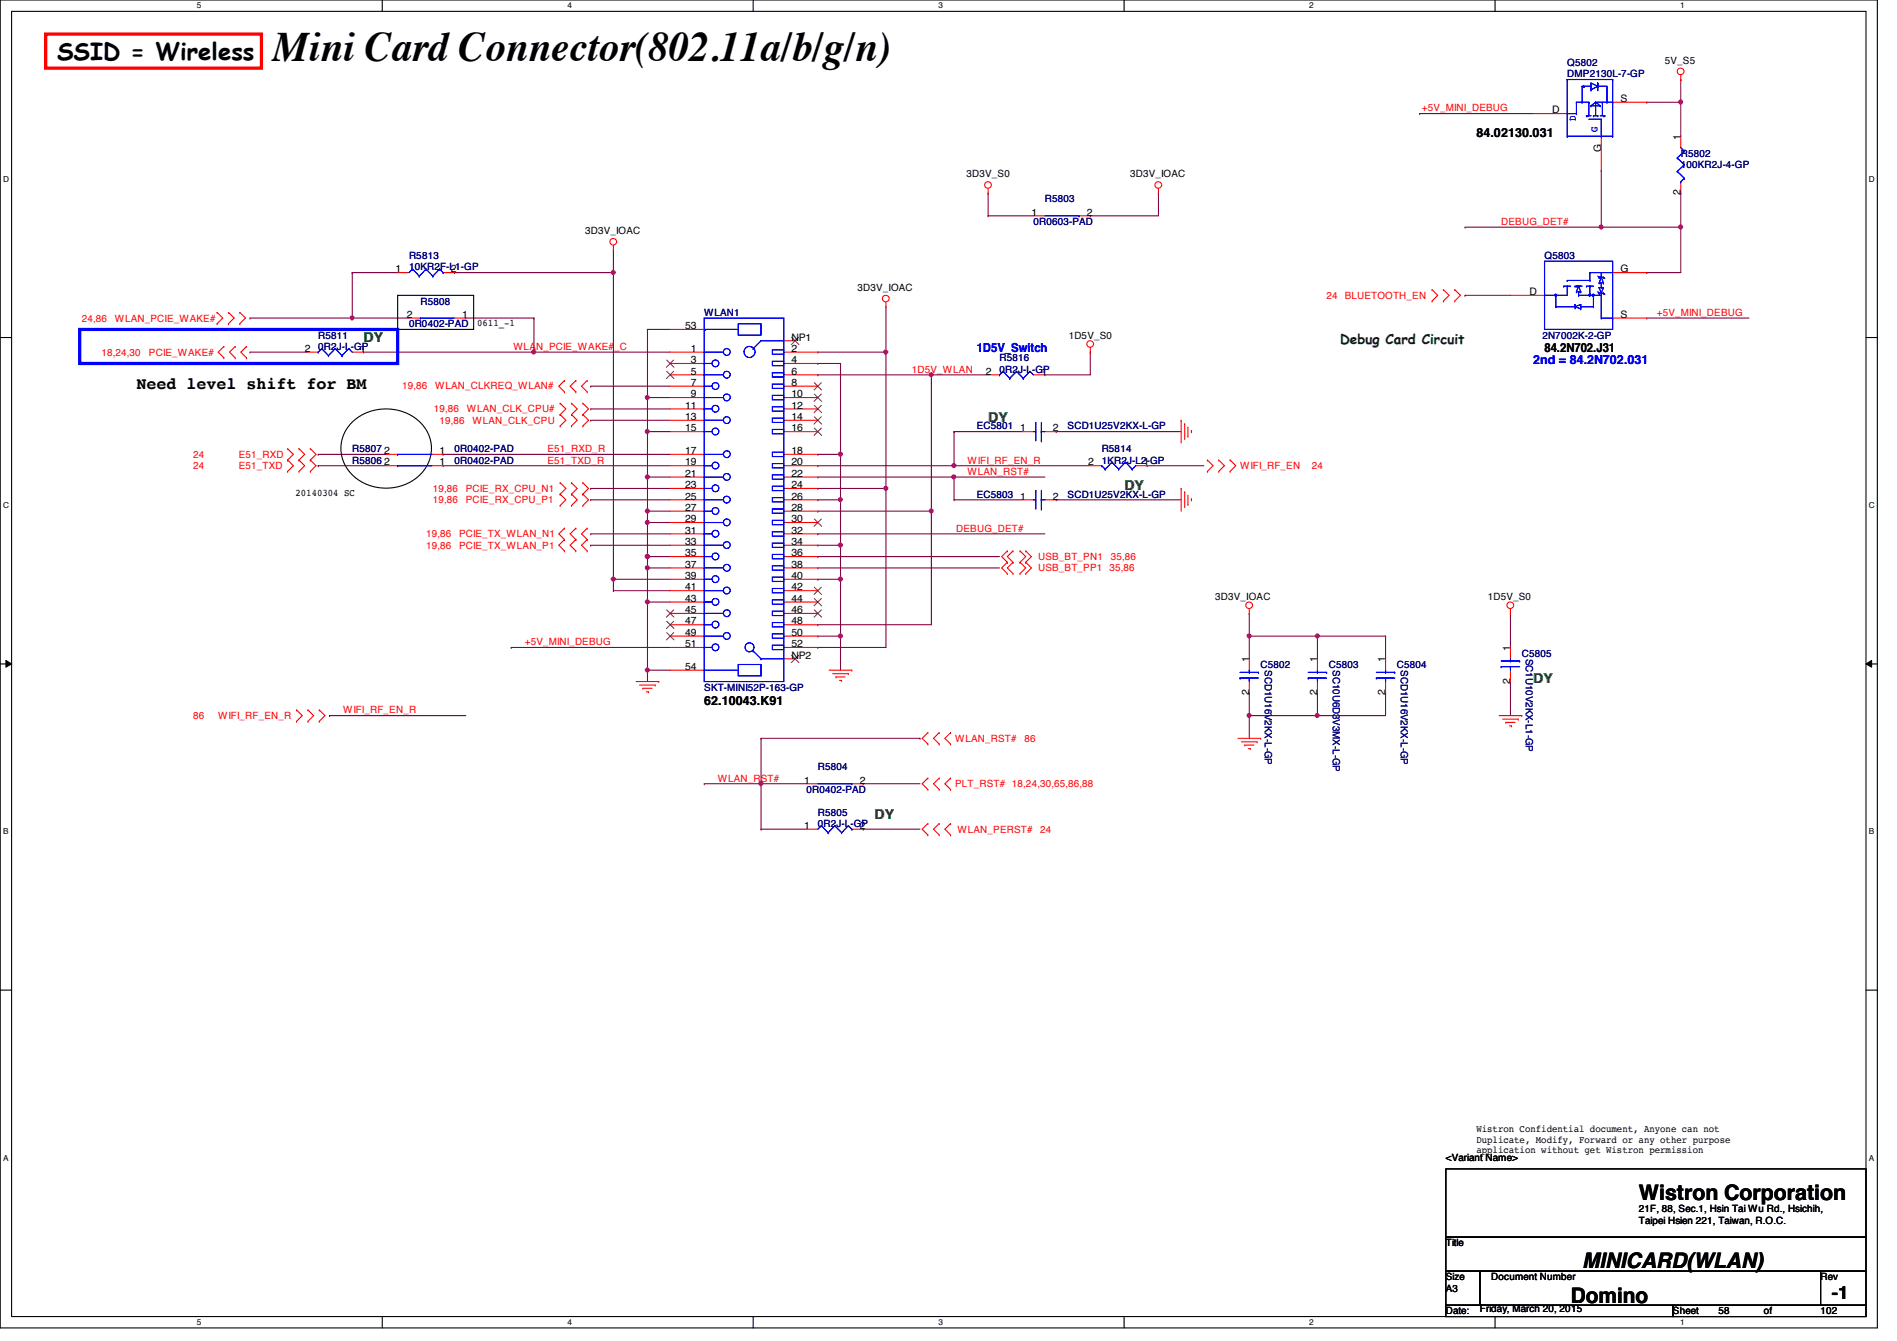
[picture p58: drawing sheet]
<svg xmlns="http://www.w3.org/2000/svg" width="297mm" height="210mm" viewBox="0 0 297 210" stroke-linecap="round" stroke-linejoin="round" font-family="sans-serif">
<defs><g id="words">
<text font-size="6.6" x="42.7" y="9.5">Mini Card Connector(802.11a/b/g/n)</text>
<text font-size="3.7" x="8.9" y="9.4">SSID = Wireless</text>
<g font-size="3.3">
<text x="256.6" y="187.9">Wistron Corporation</text>
<text x="246" y="203.9">Domino</text>
<text x="247.7" y="198.5">MINICARD(WLAN)</text>
</g>
<text font-size="2.8" x="286.8" y="203.4">-1</text>
<text font-size="2.6" x="21.4" y="60.8">Need level shift for BM</text>
<g font-size="2.1" fill="#008000">
<text x="56.9" y="53.6">DY</text>
<text x="154.7" y="66">DY</text>
<text x="176.1" y="76.7">DY</text>
<text x="240.1" y="106.9">DY</text>
<text x="136.9" y="128.2">DY</text>
</g>
<text font-size="2.1" fill="#004000" x="209.8" y="53.9">Debug Card Circuit</text>
<g font-size="1.9">
<text x="231.2" y="21.4">84.02130.031</text>
<text x="241.8" y="55.2">84.2N702.J31</text>
<text x="110.3" y="110.3">62.10043.K91</text>
</g>
<g font-size="1.9" fill="#00f">
<text x="152.9" y="55.2">1D5V_Switch</text>
<text x="240.1" y="56.9">2nd = 84.2N702.031</text>
</g>
<g font-size="1.6" fill="#000080">
<text x="245.4" y="10.3">Q5802</text>
<text x="245.4" y="12.1">DMP2130L-7-GP</text>
<text x="263.2" y="26.3">100KR2J-4-GP</text>
<text x="263.2" y="24.6">R5802</text>
<text x="161.8" y="35.2">0R0603-PAD</text>
<text x="163.6" y="31.7">R5803</text>
<text x="64" y="40.6">R5813</text>
<text x="241.8" y="40.6">Q5803</text>
<text x="64" y="42.3">10KR2F-L1-GP</text>
<text x="65.8" y="47.7">R5808</text>
<text x="49.8" y="53">R5811</text>
<text x="64" y="51.2">0R0402-PAD</text>
<text x="110.3" y="49.4">WLAN1</text>
<text x="241.5" y="53">2N7002K-2-GP</text>
<text x="49.8" y="54.8">0R2J-L-GP</text>
<text x="156.5" y="58.3">0R2J-L-GP</text>
<text x="156.5" y="56.6">R5816</text>
<text x="55.2" y="70.8">R5807</text>
<text x="71.2" y="70.8">0R0402-PAD</text>
<text x="152.9" y="67.2">EC5801</text>
<text x="167.2" y="67.2">SCD1U25V2KX-L-GP</text>
<text x="172.5" y="70.8">R5814</text>
<text x="55.2" y="72.6">R5806</text>
<text x="71.2" y="72.6">0R0402-PAD</text>
<text x="152.9" y="77.9">EC5803</text>
<text x="167.2" y="77.9">SCD1U25V2KX-L-GP</text>
<text x="172.5" y="72.6">1KR2J-L2-GP</text>
<text x="197.4" y="104.6">C5802</text>
<text x="198" y="104.9" transform="rotate(90 198 104.9)">SCD1U16V2KX-L-GP</text>
<text x="208.1" y="104.6">C5803</text>
<text x="208.7" y="104.9" transform="rotate(90 208.7 104.9)">SC10U6D3V3MX-L-GP</text>
<text x="218.7" y="104.6">C5804</text>
<text x="219.4" y="104.9" transform="rotate(90 219.4 104.9)">SCD1U16V2KX-L-GP</text>
<text x="238.3" y="102.8">C5805</text>
<text x="238.9" y="103.1" transform="rotate(90 238.9 103.1)">SC1U10V2KX-L1-GP</text>
<text x="110.3" y="108.1">SKT-MINI52P-163-GP</text>
<text x="126.3" y="124.1">0R0402-PAD</text>
<text x="128.1" y="120.6">R5804</text>
<text x="128.1" y="129.5">0R2J-L-GP</text>
<text x="128.1" y="127.7">R5805</text>
</g>
<g font-size="1.6">
<text x="260.7" y="10">5V_S5</text>
<text x="243" y="17.7">D</text>
<text x="253.7" y="16">S</text>
<text x="250.7" y="23.8" transform="rotate(-90 250.7 23.8)">G</text>
<text x="263.1" y="21.9" transform="rotate(-90 263.1 21.9)">1</text>
<text x="151.3" y="27.8">3D3V_S0</text>
<text x="177" y="27.8">3D3V_IOAC</text>
<text x="161.5" y="33.7">1</text>
<text x="170.2" y="33.7">2</text>
<text x="263.1" y="30.6" transform="rotate(-90 263.1 30.6)">2</text>
<text x="91.6" y="36.7">3D3V_IOAC</text>
<text x="61.9" y="42.6">1</text>
<text x="70.6" y="42.6">2</text>
<text x="134.3" y="45.6">3D3V_IOAC</text>
<text x="239.5" y="46.2">D</text>
<text x="253.7" y="42.6">G</text>
<text x="63.7" y="49.7">2</text>
<text x="72.4" y="49.7">1</text>
<text x="74.7" y="51">0611_-1</text>
<text x="107.3" y="51.5">53</text>
<text x="123.9" y="53.3">NP1</text>
<text x="167.3" y="53">1D5V_S0</text>
<text x="253.7" y="49.7">S</text>
<text x="47.7" y="55.1">2</text>
<text x="56.4" y="55.1">1</text>
<text x="108.2" y="55.1">1</text>
<text x="108.2" y="56.9">3</text>
<text x="108.2" y="58.6">5</text>
<text x="123.9" y="55.1">2</text>
<text x="123.9" y="56.9">4</text>
<text x="123.9" y="58.6">6</text>
<text x="154.4" y="58.6">2</text>
<text x="163.1" y="58.6">1</text>
<text x="107.3" y="64">11</text>
<text x="107.3" y="65.7">13</text>
<text x="108.2" y="60.4">7</text>
<text x="108.2" y="62.2">9</text>
<text x="123.9" y="60.4">8</text>
<text x="123.9" y="62.2">10</text>
<text x="123.9" y="64">12</text>
<text x="123.9" y="65.7">14</text>
<text x="60.2" y="71.1">2</text>
<text x="68.8" y="71.1">1</text>
<text x="107.3" y="67.5">15</text>
<text x="107.3" y="71.1">17</text>
<text x="123.9" y="67.5">16</text>
<text x="123.9" y="71.1">18</text>
<text x="159.7" y="67.5">1</text>
<text x="164.8" y="67.5">2</text>
<text x="46.3" y="77.7">20140304 SC</text>
<text x="60.2" y="72.9">2</text>
<text x="68.8" y="72.9">1</text>
<text x="107.3" y="72.9">19</text>
<text x="107.3" y="74.6">21</text>
<text x="107.3" y="76.4">23</text>
<text x="123.9" y="72.9">20</text>
<text x="123.9" y="74.6">22</text>
<text x="123.9" y="76.4">24</text>
<text x="170.4" y="72.9">2</text>
<text x="179.1" y="72.9">1</text>
<text x="107.3" y="78.2">25</text>
<text x="107.3" y="80">27</text>
<text x="107.3" y="81.7">29</text>
<text x="107.3" y="83.5">31</text>
<text x="123.9" y="78.2">26</text>
<text x="123.9" y="80">28</text>
<text x="123.9" y="81.7">30</text>
<text x="123.9" y="83.5">32</text>
<text x="159.7" y="78.2">1</text>
<text x="164.8" y="78.2">2</text>
<text x="107.3" y="85.3">33</text>
<text x="107.3" y="87.1">35</text>
<text x="107.3" y="88.9">37</text>
<text x="123.9" y="85.3">34</text>
<text x="123.9" y="87.1">36</text>
<text x="123.9" y="88.9">38</text>
<text x="107.3" y="90.6">39</text>
<text x="107.3" y="92.4">41</text>
<text x="107.3" y="94.2">43</text>
<text x="107.3" y="96">45</text>
<text x="123.9" y="90.6">40</text>
<text x="123.9" y="92.4">42</text>
<text x="123.9" y="94.2">44</text>
<text x="123.9" y="96">46</text>
<text x="190.3" y="93.9">3D3V_IOAC</text>
<text x="233" y="93.9">1D5V_S0</text>
<text x="107.3" y="97.7">47</text>
<text x="107.3" y="99.5">49</text>
<text x="107.3" y="101.3">51</text>
<text x="123.9" y="97.7">48</text>
<text x="123.9" y="99.5">50</text>
<text x="123.9" y="101.3">52</text>
<text x="236.5" y="101.9" transform="rotate(-90 236.5 101.9)">1</text>
<text x="107.3" y="104.9">54</text>
<text x="123.9" y="103.1">NP2</text>
<text x="195.6" y="103.7" transform="rotate(-90 195.6 103.7)">1</text>
<text x="206.2" y="103.7" transform="rotate(-90 206.2 103.7)">1</text>
<text x="216.9" y="103.7" transform="rotate(-90 216.9 103.7)">1</text>
<text x="236.5" y="107" transform="rotate(-90 236.5 107)">2</text>
<text x="195.6" y="108.8" transform="rotate(-90 195.6 108.8)">2</text>
<text x="206.2" y="108.8" transform="rotate(-90 206.2 108.8)">2</text>
<text x="216.9" y="108.8" transform="rotate(-90 216.9 108.8)">2</text>
<text x="125.9" y="122.6">1</text>
<text x="134.6" y="122.6">2</text>
<text x="125.9" y="129.8">1</text>
<text x="134.6" y="129.8">2</text>
<text x="231.2" y="177.2">Wistron Confidential document, Anyone can not</text>
<text x="231.2" y="178.9">Duplicate, Modify, Forward or any other purpose</text>
<text x="226.4" y="181.7">&lt;Variant Name&gt;</text>
<text x="231.2" y="180.6">application without get Wistron permission</text>
<text x="256.6" y="191.6">Taipei Hsien 221, Taiwan, R.O.C.</text>
<text x="256.6" y="189.7">21F, 88, Sec.1, Hsin Tai Wu Rd., Hsichih,</text>
<text x="226.4" y="195.1">Title</text>
<text x="226.4" y="200.4">Size</text>
<text x="226.4" y="202.2">A3</text>
<text x="233.5" y="200.4">Document Number</text>
<text x="285.1" y="200.4">Rev</text>
<text x="226.4" y="205.7">Date:</text>
<text x="231.7" y="205.4">Friday, March 20, 2015</text>
<text x="262" y="205.7">Sheet</text>
<text x="269.1" y="205.7">58</text>
<text x="276.2" y="205.7">of</text>
<text x="285.1" y="205.7">102</text>
</g>
<g font-size="1.6" fill="#f00">
<text x="222.6" y="17.4">+5V_MINI_DEBUG</text>
<text x="235.1" y="35.2">DEBUG_DET#</text>
<text x="207.7" y="46.8">24 BLUETOOTH_EN</text>
<text x="12.8" y="50.3">24,86</text>
<text x="18" y="50.3">WLAN_PCIE_WAKE#</text>
<text x="259.4" y="49.4">+5V_MINI_DEBUG</text>
<text x="15.9" y="55.7">18,24,30</text>
<text x="23.3" y="55.7">PCIE_WAKE#</text>
<text x="80.4" y="54.8">WLAN_PCIE_WAKE#_C</text>
<text x="142.8" y="58.3">1D5V_WLAN</text>
<text x="63" y="60.8">19,86</text>
<text x="67.9" y="64.6">19,86</text>
<text x="68.2" y="60.8">WLAN_CLKREQ_WLAN#</text>
<text x="73.1" y="64.6">WLAN_CLK_CPU#</text>
<text x="30.3" y="71.7">24</text>
<text x="37.4" y="71.7">E51_RXD</text>
<text x="68.8" y="66.3">19,86</text>
<text x="74" y="66.3">WLAN_CLK_CPU</text>
<text x="85.7" y="70.8">E51_RXD_R</text>
<text x="30.3" y="73.4">24</text>
<text x="37.4" y="73.4">E51_TXD</text>
<text x="67.8" y="77">19,86</text>
<text x="72.9" y="77">PCIE_RX_CPU_N1</text>
<text x="85.7" y="72.6">E51_TXD_R</text>
<text x="151.5" y="74.3">WLAN_RST#</text>
<text x="151.5" y="72.6">WIFI_RF_EN_R</text>
<text x="194.2" y="73.4">WIFI_RF_EN</text>
<text x="205.4" y="73.4">24</text>
<text x="67.8" y="78.8">19,86</text>
<text x="72.9" y="78.8">PCIE_RX_CPU_P1</text>
<text x="149.7" y="83.2">DEBUG_DET#</text>
<text x="66.7" y="84.1">19,86</text>
<text x="66.7" y="85.9">19,86</text>
<text x="71.9" y="84.1">PCIE_TX_WLAN_N1</text>
<text x="71.9" y="85.9">PCIE_TX_WLAN_P1</text>
<text x="162.6" y="87.7">USB_BT_PN1</text>
<text x="162.6" y="89.5">USB_BT_PP1</text>
<text x="173.7" y="89.5">35,86</text>
<text x="173.9" y="87.7">35,86</text>
<text x="82.2" y="101">+5V_MINI_DEBUG</text>
<text x="30.3" y="112.6">86</text>
<text x="34.2" y="112.6">WIFI_RF_EN_R</text>
<text x="53.7" y="111.7">WIFI_RF_EN_R</text>
<text x="149.6" y="116.1">WLAN_RST#</text>
<text x="160.4" y="116.1">86</text>
<text x="112.4" y="122.3">WLAN_RST#</text>
<text x="149.6" y="123.2">PLT_RST# 18,24,30,65,86,88</text>
<text x="149.9" y="130.3">WLAN_PERST#</text>
<text x="162.9" y="130.3">24</text>
</g>
<g font-size="1.6" fill="#00f">
<text x="246.8" y="19" transform="rotate(-90 246.8 19)">D</text>
<text x="250.1" y="20.6" transform="rotate(-90 250.1 20.6)">G</text>
</g>
<g font-size="1.3">
<text x="30.8" y="1.3">5</text>
<text x="88.9" y="1.3">4</text>
<text x="146.9" y="1.3">3</text>
<text x="205" y="1.3">2</text>
<text x="263.1" y="1.3">1</text>
<text x=".5" y="28.4">D</text>
<text x="292.6" y="28.4">D</text>
<text x=".5" y="79.5">C</text>
<text x="292.6" y="79.5">C</text>
<text x=".5" y="130.6">B</text>
<text x="292.6" y="130.6">B</text>
<text x=".5" y="181.7">A</text>
<text x="292.6" y="181.7">A</text>
<text x="30.8" y="207.4">5</text>
<text x="88.9" y="207.4">4</text>
<text x="146.9" y="207.4">3</text>
<text x="205" y="207.4">2</text>
<text x="263.1" y="207.4">1</text>
</g>
</g></defs>
<path d="M0 0h294v207.9h-294zM1.8 1.8h290.4v204.3h-290.4z" fill="none" stroke="#000" stroke-width=".17"/>
<g fill="#fff">
<path d="M30.8 .2h.7v1.4h-.7z"/>
<path d="M30.8 206.2h.7v1.4h-.7z"/>
</g>
<path d="M59.9 0v1.8M59.9 206.1v1.8" fill="none" stroke="#000" stroke-width=".17"/>
<g fill="#fff">
<path d="M88.9 .2h.6v1.4h-.6z"/>
<path d="M88.9 206.2h.6v1.4h-.6z"/>
</g>
<path d="M117.9 0v1.8M117.9 206.1v1.8" fill="none" stroke="#000" stroke-width=".17"/>
<g fill="#fff">
<path d="M146.9 .2h.7v1.4h-.7z"/>
<path d="M146.9 206.2h.7v1.4h-.7z"/>
</g>
<path d="M176 0v1.8M176 206.1v1.8" fill="none" stroke="#000" stroke-width=".17"/>
<g fill="#fff">
<path d="M205 .2h.7v1.4h-.7z"/>
<path d="M205 206.2h.7v1.4h-.7z"/>
</g>
<path d="M234.1 0v1.8M234.1 206.1v1.8" fill="none" stroke="#000" stroke-width=".17"/>
<g fill="#fff">
<path d="M263.1 .2h.7v1.4h-.7z"/>
<path d="M263.1 206.2h.7v1.4h-.7z"/>
<path d="M.5 27.3h.9v1.4h-.9z"/>
<path d="M292.6 27.3h.9v1.4h-.9z"/>
<path d="M.5 78.4h.9v1.4h-.9z"/>
<path d="M292.6 78.4h.9v1.4h-.9z"/>
</g>
<path d="M0 52.8h1.8M292.2 52.8h1.8" fill="none" stroke="#000" stroke-width=".17"/>
<g fill="#fff">
<path d="M.5 129.5h.8v1.4h-.8z"/>
<path d="M292.6 129.5h.9v1.4h-.9z"/>
</g>
<path d="M0 103.9h1.8M292.2 103.9h1.8" fill="none" stroke="#000" stroke-width=".17"/>
<path d="M.9 103.4l.9 .5-.9 .5zM292.2 103.9l.9-.5v1z" fill="#000"/>
<path d="M.9 103.4l.9 .5-.9 .5zM292.2 103.9l.9-.5v1z" fill="none" stroke="#000" stroke-width=".16"/>
<g fill="#fff">
<path d="M.5 180.5h.8v1.4h-.8z"/>
<path d="M292.6 180.5h.9v1.4h-.9z"/>
</g>
<path d="M0 155h1.8M292.2 155h1.8" fill="none" stroke="#000" stroke-width=".17"/>
<path d="M195.6 99.6h10.7M195.6 99.6h.1" fill="none" stroke="#800040" stroke-width=".17"/>
<circle cx="195.6" cy="99.5" r=".32" fill="#f0f"/>
<circle cx="195.6" cy="99.5" r=".32" fill="none" stroke="#f0f" stroke-width=".17"/>
<g fill="none" stroke="#800040" stroke-width=".17">
<path d="M195.6 96h.1M195.6 96v3.6M206.3 99.6h10.7M206.3 99.6h.1M217 99.6h.1M217 99.6v3.5M236.5 96h.1M236.5 96v5.3M206.3 108.5h.1M206.3 108.5v3.5M217 108.5h.1M217 108.5v3.5"/>
<path d="M236.5 106.7h.1M236.5 106.7v5.3"/>
</g>
<circle cx="206.3" cy="99.5" r=".32" fill="#f0f"/>
<circle cx="206.3" cy="99.5" r=".32" fill="none" stroke="#f0f" stroke-width=".17"/>
<path d="M195.6 99.6h.1M195.6 99.6v3.5M206.3 99.6h.1M206.3 99.6v3.5M195.6 112h.1M195.6 112v3.6M206.3 112h10.7M206.3 112h.1" fill="none" stroke="#800040" stroke-width=".17"/>
<circle cx="206.3" cy="112" r=".32" fill="#f0f"/>
<circle cx="206.3" cy="112" r=".32" fill="none" stroke="#f0f" stroke-width=".17"/>
<path d="M195.6 112h10.7M195.6 112h.1" fill="none" stroke="#800040" stroke-width=".17"/>
<circle cx="195.6" cy="112" r=".32" fill="#f0f"/>
<circle cx="195.6" cy="112" r=".32" fill="none" stroke="#f0f" stroke-width=".17"/>
<path d="M222.3 17.8h.1M222.3 17.8h17.8M257.8 16h5.4M257.8 16h.1M263.2 16h.1M263.2 16v5.3M195.6 108.5h.1M195.6 108.5v3.5" fill="none" stroke="#800040" stroke-width=".17"/>
<circle cx="263.2" cy="16" r=".32" fill="#f0f"/>
<circle cx="263.2" cy="16" r=".32" fill="none" stroke="#f0f" stroke-width=".17"/>
<path d="M250.7 26.7h.1M250.7 35.6h.1M250.7 26.7v8.9M250.7 35.6h12.5" fill="none" stroke="#800040" stroke-width=".17"/>
<circle cx="250.7" cy="35.5" r=".32" fill="#f0f"/>
<circle cx="250.7" cy="35.5" r=".32" fill="none" stroke="#f0f" stroke-width=".17"/>
<path d="M263.2 12.4h.1M263.2 12.4v3.6M229.4 35.6h21.3M229.4 35.6h.1M263.2 30.2h.1M263.2 35.6h.1M263.2 30.2v12.5h-5.4M229.4 46.2h7.1M229.4 46.2h.1M257.8 49.8h16.1M257.8 49.8h.1M257.8 42.7h.1" fill="none" stroke="#800040" stroke-width=".17"/>
<circle cx="263.2" cy="35.5" r=".32" fill="#f0f"/>
<circle cx="263.2" cy="35.5" r=".32" fill="none" stroke="#f0f" stroke-width=".17"/>
<path d="M119.2 122.7h.1M119.2 122.7h7.1M135.2 129.8h8.9M135.2 129.8h.1" fill="none" stroke="#800040" stroke-width=".17"/>
<circle cx="119.1" cy="122.7" r=".32" fill="#f0f"/>
<circle cx="119.1" cy="122.7" r=".32" fill="none" stroke="#f0f" stroke-width=".17"/>
<g fill="none" stroke="#800040" stroke-width=".17">
<path d="M154.7 33.8h7.1M154.7 30.2h.1M154.7 33.8h.1M154.7 30.2v3.6M170.7 33.8h.1M181.4 30.2h.1M181.4 30.2v3.6h-10.7M163.6 58.7h.1M170.7 55.1h.1M170.7 55.1v3.6h-7.1M49.8 71.1h10.7M49.8 72.9h10.7"/>
<path d="M49.8 71.1h.1M49.8 72.9h.1M165.4 78.2h.1M165.4 67.6h.1M165.4 78.2h19.6M165.4 67.6h19.6M179.6 72.9h.1M179.6 72.9h8.9M80 101.3h24.9M80 101.3h.1M101.4 104.9h.1M101.4 104.9v1.8"/>
<path d="M101.4 104.9h3.5M110.3 122.7h8.9M110.3 122.7h.1M119.2 129.8h.1M119.2 122.7h.1M119.2 122.7v7.1M119.2 129.8h7.1M135.2 122.7h8.9M135.2 122.7h.1"/>
</g>
<circle cx="101.4" cy="104.9" r=".32" fill="#f0f"/>
<circle cx="101.4" cy="104.9" r=".32" fill="none" stroke="#f0f" stroke-width=".17"/>
<path d="M101.4 94.2h.1M101.4 88.9h.1M101.4 88.9v5.3M101.4 94.2h3.5M101.4 88.9h3.5" fill="none" stroke="#800040" stroke-width=".17"/>
<circle cx="101.4" cy="88.9" r=".32" fill="#f0f"/>
<circle cx="101.4" cy="88.9" r=".32" fill="none" stroke="#f0f" stroke-width=".17"/>
<path d="M101.4 94.2h.1M101.4 94.2v10.7" fill="none" stroke="#800040" stroke-width=".17"/>
<circle cx="101.4" cy="94.2" r=".32" fill="#f0f"/>
<circle cx="101.4" cy="94.2" r=".32" fill="none" stroke="#f0f" stroke-width=".17"/>
<path d="M96.1 39.1h.1M96.1 39.1v3.6M72.9 49.8h.1M72.9 49.8h10.7M96.1 92.5h.1M96.1 90.7h.1M96.1 90.7v1.8M96.1 92.5h8.8" fill="none" stroke="#800040" stroke-width=".17"/>
<circle cx="96" cy="90.7" r=".32" fill="#f0f"/>
<circle cx="96" cy="90.7" r=".32" fill="none" stroke="#f0f" stroke-width=".17"/>
<path d="M39.2 49.8h.1M39.2 55.1h.1M39.2 55.1h8.8M55.2 42.7h.1M55.2 42.7v7.1h-16M55.2 42.7h7.1M71.2 42.7h24.9M71.2 42.7h.1M96.1 42.7h.1M96.1 42.7v48M96.1 90.7h.1M96.1 90.7h8.8" fill="none" stroke="#800040" stroke-width=".17"/>
<circle cx="96" cy="42.6" r=".32" fill="#f0f"/>
<circle cx="96" cy="42.6" r=".32" fill="none" stroke="#f0f" stroke-width=".17"/>
<path d="M55.2 49.8h8.8M55.2 49.8h.1" fill="none" stroke="#800040" stroke-width=".17"/>
<circle cx="55.1" cy="49.8" r=".32" fill="#f0f"/>
<circle cx="55.1" cy="49.8" r=".32" fill="none" stroke="#f0f" stroke-width=".17"/>
<path d="M83.6 55.1h21.3M83.6 55.1h.1M101.4 51.6h.1M101.4 51.6v10.6M101.4 51.6h3.5M92.5 64h12.4M92.5 65.8h12.4M92.5 60.5h12.4M92.5 64h.1M92.5 65.8h.1M92.5 60.5h.1" fill="none" stroke="#800040" stroke-width=".17"/>
<circle cx="83.6" cy="55.1" r=".32" fill="#f0f"/>
<circle cx="83.6" cy="55.1" r=".32" fill="none" stroke="#f0f" stroke-width=".17"/>
<path d="M56.9 55.1h.1M83.6 49.8h.1M83.6 49.8v5.3h-26.7M101.4 62.2h.1M101.4 62.2v5.4M101.4 62.2h3.5" fill="none" stroke="#800040" stroke-width=".17"/>
<circle cx="101.4" cy="62.2" r=".32" fill="#f0f"/>
<circle cx="101.4" cy="62.2" r=".32" fill="none" stroke="#f0f" stroke-width=".17"/>
<path d="M101.4 67.6h.1M101.4 67.6v7.1M101.4 67.6h3.5" fill="none" stroke="#800040" stroke-width=".17"/>
<circle cx="101.4" cy="67.5" r=".32" fill="#f0f"/>
<circle cx="101.4" cy="67.5" r=".32" fill="none" stroke="#f0f" stroke-width=".17"/>
<path d="M101.4 74.7h.1M101.4 74.7v5.3M101.4 74.7h3.5" fill="none" stroke="#800040" stroke-width=".17"/>
<circle cx="101.4" cy="74.6" r=".32" fill="#f0f"/>
<circle cx="101.4" cy="74.6" r=".32" fill="none" stroke="#f0f" stroke-width=".17"/>
<path d="M101.4 80h.1M101.4 81.8h.1M101.4 81.8v5.3M101.4 80h3.5" fill="none" stroke="#800040" stroke-width=".17"/>
<circle cx="101.4" cy="81.8" r=".32" fill="#f0f"/>
<circle cx="101.4" cy="81.8" r=".32" fill="none" stroke="#f0f" stroke-width=".17"/>
<path d="M101.4 81.8h.1M101.4 87.1h.1M101.4 81.8h3.5M101.4 87.1h3.5" fill="none" stroke="#800040" stroke-width=".17"/>
<circle cx="101.4" cy="87.1" r=".32" fill="#f0f"/>
<circle cx="101.4" cy="87.1" r=".32" fill="none" stroke="#f0f" stroke-width=".17"/>
<g fill="none" stroke="#800040" stroke-width=".17">
<path d="M128.1 55.1h.1M138.7 48h.1M138.7 48v7.1h-10.6M69.4 71.1h.1M69.4 72.9h.1M69.4 71.1h35.5M69.4 72.9h35.5M92.5 76.5h12.4M92.5 78.2h12.4M92.5 76.5h.1M92.5 78.2h.1M92.5 83.6h12.4"/>
<path d="M92.5 85.3h12.4M92.5 83.6h.1M92.5 85.3h.1"/>
</g>
<circle cx="138.7" cy="55.1" r=".32" fill="#f0f"/>
<circle cx="138.7" cy="55.1" r=".32" fill="none" stroke="#f0f" stroke-width=".17"/>
<path d="M138.7 55.1h.1M138.7 55.1v46.2h-10.6M128.1 76.5h10.6M128.1 76.5h.1M138.7 76.5h.1M128.1 101.3h.1" fill="none" stroke="#800040" stroke-width=".17"/>
<circle cx="138.7" cy="76.4" r=".32" fill="#f0f"/>
<circle cx="138.7" cy="76.4" r=".32" fill="none" stroke="#f0f" stroke-width=".17"/>
<path d="M128.1 58.7h17.7M128.1 58.7h.1" fill="none" stroke="#800040" stroke-width=".17"/>
<circle cx="145.8" cy="58.6" r=".32" fill="#f0f"/>
<circle cx="145.8" cy="58.6" r=".32" fill="none" stroke="#f0f" stroke-width=".17"/>
<path d="M145.8 58.7h.1M145.8 58.7v39.1h-17.7M128.1 80h17.7M128.1 80h.1M128.1 97.8h.1M145.8 80h.1" fill="none" stroke="#800040" stroke-width=".17"/>
<circle cx="145.8" cy="80" r=".32" fill="#f0f"/>
<circle cx="145.8" cy="80" r=".32" fill="none" stroke="#f0f" stroke-width=".17"/>
<path d="M145.8 58.7h.1M145.8 58.7h8.9M128.1 99.6h3.5M128.1 90.7h3.5M128.1 99.6h.1M128.1 90.7h.1M131.6 99.6h.1M131.6 90.7h.1M131.6 90.7v14.2" fill="none" stroke="#800040" stroke-width=".17"/>
<circle cx="131.6" cy="99.5" r=".32" fill="#f0f"/>
<circle cx="131.6" cy="99.5" r=".32" fill="none" stroke="#f0f" stroke-width=".17"/>
<circle cx="131.6" cy="90.7" r=".32" fill="#f0f"/>
<circle cx="131.6" cy="90.7" r=".32" fill="none" stroke="#f0f" stroke-width=".17"/>
<path d="M128.1 85.3h3.5M128.1 85.3h.1M131.6 85.3h.1M131.6 85.3v5.4" fill="none" stroke="#800040" stroke-width=".17"/>
<circle cx="131.6" cy="85.3" r=".32" fill="#f0f"/>
<circle cx="131.6" cy="85.3" r=".32" fill="none" stroke="#f0f" stroke-width=".17"/>
<path d="M128.1 56.9h3.5M128.1 56.9h.1M131.6 56.9h.1M131.6 56.9v21.3h-3.5M128.1 71.1h3.5M128.1 78.2h.1M128.1 71.1h.1M131.6 71.1h.1" fill="none" stroke="#800040" stroke-width=".17"/>
<circle cx="131.6" cy="71.1" r=".32" fill="#f0f"/>
<circle cx="131.6" cy="71.1" r=".32" fill="none" stroke="#f0f" stroke-width=".17"/>
<path d="M149.4 74.7h.1M149.4 74.7h14.2" fill="none" stroke="#800040" stroke-width=".17"/>
<circle cx="149.4" cy="74.6" r=".32" fill="#f0f"/>
<circle cx="149.4" cy="74.6" r=".32" fill="none" stroke="#f0f" stroke-width=".17"/>
<path d="M128.1 74.7h21.3M128.1 72.9h42.6M128.1 74.7h.1M128.1 72.9h.1M149.4 78.2h.1M149.4 74.7h.1M149.4 67.6h.1M149.4 72.9h.1M149.4 67.6v5.3M149.4 74.7v3.5M149.4 78.2h10.7M149.4 67.6h10.7" fill="none" stroke="#800040" stroke-width=".17"/>
<circle cx="149.4" cy="72.9" r=".32" fill="#f0f"/>
<circle cx="149.4" cy="72.9" r=".32" fill="none" stroke="#f0f" stroke-width=".17"/>
<path d="M101.4 87.1h.1M101.4 87.1v1.8M128.1 87.1h28.4M128.1 88.9h28.4M128.1 83.6h35.5M128.1 83.6h.1M128.1 87.1h.1M128.1 88.9h.1" fill="none" stroke="#800040" stroke-width=".17"/>
<circle cx="101.4" cy="87.1" r=".32" fill="#f0f"/>
<circle cx="101.4" cy="87.1" r=".32" fill="none" stroke="#f0f" stroke-width=".17"/>
<path d="M131.6 78.2h.1M131.6 78.2v7.1" fill="none" stroke="#800040" stroke-width=".17"/>
<circle cx="131.6" cy="78.2" r=".32" fill="#f0f"/>
<circle cx="131.6" cy="78.2" r=".32" fill="none" stroke="#f0f" stroke-width=".17"/>
<path d="M101.4 80h.1M101.4 80v1.8" fill="none" stroke="#800040" stroke-width=".17"/>
<circle cx="101.4" cy="80" r=".32" fill="#f0f"/>
<circle cx="101.4" cy="80" r=".32" fill="none" stroke="#f0f" stroke-width=".17"/>
<path d="M51.6 112h21.3M51.6 112h.1M119.2 115.6h.1M119.2 115.6v7.1M119.2 115.6h24.9M144.1 115.6h.1" fill="none" stroke="#800040" stroke-width=".17"/>
<g fill="none" stroke="#f00" stroke-width=".17">
<path d="M240.1 17.8h5.3M252.5 16h5.3M263.2 12.4h.1M263.2 11.7v.7M96.1 39.1h.1M96.1 38.4v.7M154.7 30.2h.1M154.7 29.5v.7M161.8 33.8h1.8M168.9 33.8h1.8M181.4 30.2h.1M181.4 29.5v.7"/>
<path d="M250.7 21.3v5.4M263.2 21.3v1.8M263.2 28.4v1.8M34 48.9l.9 .9-.9 .9M34 50.7h.1M34 48.9h.1M35 54.2l-.8 .9 .8 .9M35 56h.1M35 54.2h.1M35.8 48.9l.9 .9-.9 .9M35.8 48.9h.1M35.8 50.7h.1"/>
<path d="M36.8 54.2l-.9 .9 .9 .9M36.8 54.2h.1M36.8 56h.1M37.5 50.7h.1M37.5 48.9h.1M37.5 48.9l.9 .9-.9 .9M38.6 56h.1M38.6 54.2h.1M38.6 54.2l-.9 .9 .9 .9M48 55.1h1.8M55.2 55.1h1.7M62.3 42.7h1.7"/>
<path d="M69.4 42.7h1.8M88.4 59.6l-.9 .9 .9 .8M88.4 59.6h.1M90.2 59.6h.1M90.2 59.6l-.9 .9 .9 .8M91.9 59.6h.1M91.9 59.6l-.8 .9 .8 .8M104.9 55.1h5.4M104.9 56.9h5.4M104.9 58.7h5.4M104.9 51.6h5.4M122.7 55.1h5.4"/>
<path d="M122.7 56.9h5.4M122.7 58.7h5.4M122.7 53.3h1.8M138.7 48h.1M138.7 47.3v.7M170.7 55.1h.1M170.7 54.4v.7M224.2 45.3h.1M224.2 47.1h.1M224.2 45.3l.9 .9-.9 .9M226 47.1h.1M226 45.3h.1"/>
<path d="M226 45.3l.9 .9-.9 .9M227.8 45.3l.9 .9-.9 .9M227.8 45.3h.1M227.8 47.1h.1M236.5 46.2h5.3M252.5 42.7h5.3M252.5 49.8h5.3M45 70.2l.9 .9-.9 .9M45 72l.9 .9-.9 .9M45 73.8h.1M45 72h.1M45 70.2h.1"/>
<path d="M46.8 72h.1M46.8 73.8h.1M46.8 70.2h.1M46.8 72l.9 .9-.9 .9M46.8 70.2l.9 .9-.9 .9M48.6 73.8h.1M48.6 72h.1M48.6 70.2h.1M48.6 70.2l.9 .9-.9 .9M48.6 72l.9 .9-.9 .9M60.5 72.9h1.8M60.5 71.1h1.8"/>
<path d="M67.6 72.9h1.8M67.6 71.1h1.8M87.7 64.9h.1M87.7 63.1h.1M87.7 66.7h.1M87.7 77.3h.1M87.7 75.6h.1M87.7 79.1h.1M87.7 64.9l.9 .9-.9 .9M87.7 63.1l.9 .9-.9 .9M87.7 77.3l.9 .9-.9 .9M87.7 75.6l.9 .9-.9 .8"/>
<path d="M88.4 61.3h.1M89.5 63.1h.1M89.5 64.9h.1M89.5 66.7h.1M89.5 75.6h.1M89.5 77.3h.1M89.5 79.1h.1M89.5 63.1l.9 .9-.9 .9M89.5 64.9l.9 .9-.9 .9M89.5 75.6l.9 .9-.9 .8M89.5 77.3l.9 .9-.9 .9M90.2 61.3h.1"/>
<path d="M91.3 64.9l.9 .9-.9 .9M91.3 63.1l.9 .9-.9 .9M91.3 77.3l.9 .9-.9 .9M91.3 75.6l.9 .9-.9 .8M91.3 64.9h.1M91.3 63.1h.1M91.3 66.7h.1M91.3 77.3h.1M91.3 75.6h.1M91.3 79.1h.1M91.9 61.3h.1M104.9 72.9h5.4"/>
<path d="M104.9 78.2h5.4M104.9 67.6h5.4M104.9 71.1h5.4M104.9 60.5h5.4M104.9 62.2h5.4M104.9 64h5.4M104.9 65.8h5.4M104.9 74.7h5.4M104.9 76.5h5.4M122.7 72.9h5.4M122.7 78.2h5.4M122.7 67.6h5.4"/>
<path d="M122.7 71.1h5.4M122.7 60.5h5.4M122.7 62.2h5.4M122.7 64h5.4M122.7 65.8h5.4M122.7 74.7h5.4M122.7 76.5h5.4M160.1 78.2h1.7M160.1 67.6h1.7M163.6 78.2h1.8M163.6 67.6h1.8M170.7 72.9h1.8"/>
<path d="M177.8 72.9h1.8M185 76.5h.1M185 65.8h.1M185 65.8v3.5M185 76.5v3.5M185.5 77h.1M185.5 66.3h.1M185.5 66.3v2.5M185.5 77v2.5M186 79h.1M186 68.3h.1M186 66.8v1.5"/>
<path d="M186 77.5v1.5M186.6 78.1h.1M186.6 67.4h.1M186.6 67.4v.3M186.6 78.1v.3M189.1 72l.8 .9-.8 .9M189.1 73.8h.1M189.1 72h.1M190.8 72h.1M190.8 73.8h.1M190.8 72l.9 .9-.9 .9M192.6 73.8h.1"/>
<path d="M192.6 72h.1M192.6 72l.9 .9-.9 .9M88.4 84.5l-.9 .8 .9 .9M88.4 82.7l-.9 .9 .9 .9M88.4 84.5h.1M88.4 82.7h.1M88.4 86.2h.1M90.2 82.7h.1M90.2 84.5h.1M90.2 86.2h.1M90.2 82.7l-.9 .9 .9 .9M90.2 84.5l-.9 .8 .9 .9"/>
<path d="M91.9 84.5h.1M91.9 82.7h.1M91.9 86.2h.1M91.9 84.5l-.8 .8 .8 .9M91.9 82.7l-.8 .9 .8 .9M104.9 80h5.4M104.9 81.8h5.4M104.9 83.6h5.4M104.9 85.3h5.4M104.9 87.1h5.4M104.9 88.9h5.4M104.9 90.7h5.4"/>
<path d="M104.9 92.5h5.4M104.9 94.2h5.4M104.9 96h5.4M104.9 97.8h5.4M104.9 99.6h5.4M122.7 80h5.4M122.7 81.8h5.4M122.7 83.6h5.4M122.7 85.3h5.4M122.7 87.1h5.4M122.7 88.9h5.4M122.7 90.7h5.4"/>
<path d="M122.7 92.5h5.4M122.7 94.2h5.4M122.7 96h5.4M122.7 97.8h5.4M122.7 99.6h5.4M157.7 88h.1M157.7 86.2h.1M157.7 89.8h.1M157.7 86.2l-.9 .9 .9 .9M157.7 88l-.9 .9 .9 .9M158.6 88h.1M158.6 86.2h.1"/>
<path d="M158.6 89.8h.1M158.6 86.2l-.9 .9 .9 .9M158.6 88l-.9 .9 .9 .9M159.7 86.2h.1M159.7 88h.1M159.7 89.8h.1M159.7 86.2l.9 .9-.9 .9M159.7 88l.9 .9-.9 .9M160.6 86.2l.9 .9-.9 .9M160.6 88l.9 .9-.9 .9M160.6 88h.1M160.6 86.2h.1"/>
<path d="M160.6 89.8h.1M195.6 96h.1M195.6 95.3v.7M236.5 96h.1M236.5 95.3v.7M46.4 112.9h.1M46.4 111.1h.1M46.4 111.1l.9 .9-.9 .9M48.2 111.1h.1M48.2 112.9h.1M48.2 111.1l.9 .9-.9 .9M50 112.9h.1"/>
<path d="M50 111.1h.1M50 111.1l.9 .9-.9 .9M99.6 106.7h3.6M100.2 107.2h2.4M100.7 107.7h.1M100.7 107.7h1.4M101.2 108.3h.4M101.6 108.3h.1M102.6 107.2h.1M103.2 106.7h.1M104.9 104.9h5.4M104.9 101.3h5.4"/>
<path d="M122.7 101.3h5.4M122.7 103.1h1.8M129.8 104.9h3.6M130.4 105.5h2.4M130.9 106h1.4M130.9 106h.1M131.4 106.5h.4M131.8 106.5h.1M132.8 105.5h.1M133.4 104.9h.1M145.3 116.5h.1M145.3 114.7h.1"/>
<path d="M145.3 114.7l-.9 .9 .9 .9M147.1 114.7l-.9 .9 .9 .9M147.1 114.7h.1M147.1 116.5h.1M148.8 116.5h.1M148.8 114.7h.1M148.8 114.7l-.8 .9 .8 .9M193.8 115.6h3.6M194.4 116.1h2.4M194.9 116.6h1.4M194.9 116.6h.1M195.4 117.2h.4"/>
<path d="M195.6 103.1v1.8M195.6 106.7v1.8M195.8 117.2h.1M196.8 116.1h.1M197.4 115.6h.1M206.3 103.1v1.8M206.3 106.7v1.8M217 103.1v1.8M217 106.7v1.8M234.7 112h3.6M235.3 112.6h2.4M235.8 113.1h.1"/>
<path d="M235.8 113.1h1.4M236.3 113.6h.4M236.5 101.3v1.8M236.5 104.9v1.8M236.7 113.6h.1M237.7 112.6h.1M238.3 112h.1M126.3 129.8h1.8M126.3 122.7h1.8M133.4 129.8h1.8M133.4 122.7h1.8M145.3 130.7h.1"/>
<path d="M145.3 128.9h.1M145.3 123.6h.1M145.3 121.8h.1M145.3 128.9l-.9 .9 .9 .9M145.3 121.8l-.9 .9 .9 .9M147.1 128.9l-.9 .9 .9 .9M147.1 121.8l-.9 .9 .9 .9M147.1 128.9h.1M147.1 130.7h.1M147.1 121.8h.1M147.1 123.6h.1M148.8 130.7h.1"/>
<path d="M148.8 128.9h.1M148.8 123.6h.1M148.8 121.8h.1M148.8 128.9l-.8 .9 .8 .9M148.8 121.8l-.8 .9 .8 .9"/>
<circle cx="263.2" cy="11.2" r=".52"/>
<circle cx="96" cy="37.8" r=".52"/>
<circle cx="154.7" cy="29" r=".52"/>
<circle cx="181.4" cy="29" r=".52"/>
<circle cx="138.7" cy="46.7" r=".52"/>
<circle cx="170.7" cy="53.8" r=".52"/>
<circle cx="195.6" cy="94.7" r=".52"/>
<circle cx="236.5" cy="94.7" r=".52"/>
</g>
<path d="M62.3 46.2h11.9v5.4h-11.9zM55.1 66.1a7.7 7.7 0 0 1 11.8 1.5 5.9 5.9 0 0 1-3.4 8.2 7.4 7.4 0 0 1-9.8-3.8 5.6 5.6 0 0 1 1.4-5.9zM226.4 183h65.8v10.6h-65.8zM226.4 193.6h65.8v5.4h-65.8zM226.4 199h5.3v5.3h-5.3zM231.7 199h53.4v5.3h-53.4zM285.1 199h7.1v5.3h-7.1zM226.4 204.3h35.6v1.8h-35.6zM262 204.3h30.2v1.8h-30.2z" fill="none" stroke="#000" stroke-width=".17"/>
<path d="M7.2 5.3h33.7v5.4h-33.7z" fill="none" stroke="#f00" stroke-width=".51"/>
<path d="M12.5 51.6h49.8v5.3h-49.8z" fill="none" stroke="#00f" stroke-width=".51"/>
<g fill="none" stroke="#00f" stroke-width=".17">
<path d="M245.4 12.4h7.1M245.4 17.8h.1M245.4 12.4h.1M245.4 12.4v8.9M245.4 17.8h1.4M246.8 16h2M246.8 16h.1M246.8 17.8h.1M246.8 16v1.8M247.7 16h.1M247.9 13.5h.1M248.1 13.5h.1"/>
<path d="M248.4 18.1h.7M248.4 18.1h.1M248.6 18.1h.1M248.8 16h.1M248.8 16v2.1M248.8 18.7h1.9M249.1 14.1h.1M249.1 16.6h.1M249.1 13.5h-1.4v2.5M249.1 16.6h1.5M249.5 18.1h.1M249.5 18.1h.7"/>
<path d="M249.8 16h.1M249.8 16h2.7M249.8 16v2.1M249.8 16l-.7 .6M249.8 16l.8 .6M250.2 13.5l-1.1-.5v1.1M250.2 18.1h.1M250.2 13.5h.1M250.2 13h.1M250.2 14.1h.1M250.2 13v1.1M250.2 13.5l-1.1 .6"/>
<path d="M250.2 13.5h1.4v2.5M250.6 16.6h.1M250.6 18.1h.7M250.7 18.7h.1M250.7 18.7v2.6M250.9 16h.1M250.9 16v2.1M251.1 18.1h.1M251.3 18.1h.1M251.6 16h.1M252.5 12.4h.1M252.5 16h.1"/>
<path d="M252.5 12.4v8.9M163.6 33.8h5.3M168.9 33.8h.1M245.4 21.3h.1M245.4 21.3h7.1M250.7 21.3h.1M252.5 21.3h.1M262.6 24.7h.1M262.6 26.8h.1M262.6 24.7l1.1 1.1M262.6 26.8l1.1 1.1M263.2 28.4h.1"/>
<path d="M263.2 23.1l.5 .6M263.7 23.7h.1M263.7 25.8h.1M263.7 27.9h.1M263.7 23.7l-1.1 1M263.7 25.8l-1.1 1M263.7 27.9l-.5 .5M49.8 55.1h.1M50.4 54.6h.1M50.4 54.6l-.6 .5M50.4 54.6l1 1.1M51.4 55.7h.1"/>
<path d="M52.5 54.6h.1M52.5 54.6l-1.1 1.1M52.5 54.6l1 1.1M53.5 55.7h.1M54.6 54.6l.6 .5M54.6 54.6h.1M54.6 54.6l-1.1 1.1M64.6 42.1h.1M64.6 42.1l1.1 1.1M64.6 42.1l-.6 .6M65.7 43.2h.1M66.7 42.1l-1 1.1"/>
<path d="M66.7 42.1h.1M66.7 42.1l1.1 1.1M67.8 43.2h.1M68.8 42.1l-1 1.1M68.8 42.1h.1M68.8 42.1l.6 .6M69.4 42.7h.1M110.3 56.9h1.2M110.3 55.1h3M110.3 58.7h3M110.3 49.8h12.4v56.9h-12.4zM110.3 55.1h.1"/>
<path d="M110.3 56.9h.1M110.3 58.7h.1M110.4 51.6h.1M110.4 51.6h5.2M115.6 50.7h3.6v1.8h-3.6zM117.9 54.6h.1M120.9 54.8h1.8v.7h-1.8zM120.9 56.6h1.8v.6h-1.8zM120.9 58.3h1.8v.7h-1.8zM122.7 53.3h-3.5l-1.3 1.3M122.7 53.3h.1M245.4 43.9h.1"/>
<path d="M245.4 43.9h3.6M247.2 46.2h.1M247.2 46.2h3.5M249 42.7h3.5M249 42.7h.1M249 43.9h.1M249 42.7v1.2M250.2 43.2l.2 .2M250.2 45.7l.2 .2M250.4 43.4h.7M250.4 44.3h.7M250.4 45h.7"/>
<path d="M250.4 45.9h.7M250.4 43.4h.1M250.4 44.3h.1M250.4 45h.1M250.4 45.9h.1M250.4 45l.3 .9M250.7 42.7h.1M250.7 43.4h.1M250.7 45.9h.1M250.7 45h.1M250.7 49.8h.1M250.7 42.7v.7"/>
<path d="M250.7 44.3v.7M250.7 45.9v3.9M250.7 43.4l.4 .9M250.7 49.8h1.8M250.7 43.4l-.3 .9M251.1 43.4l.2 .2M251.1 45.9l.2 .2M251.1 45l-.4 .9M251.1 43.4h.1M251.1 44.3h.1M251.1 45h.1M251.1 45.9h.1"/>
<path d="M252.5 49.8h.1M62.3 72.9h5.3M62.3 71.1h5.3M62.3 72.9h.1M62.3 71.1h.1M110.3 67.6h1.2M110.3 72.9h1.2M110.3 76.5h1.2M110.3 64h1.2M110.3 60.5h1.2M110.3 78.2h3M110.3 71.1h3"/>
<path d="M110.3 74.7h3M110.3 65.8h3M110.3 62.2h3M110.3 78.2h.1M110.3 74.7h.1M110.3 76.5h.1M110.3 71.1h.1M110.3 72.9h.1M110.3 65.8h.1M110.3 67.6h.1M110.3 62.2h.1M110.3 64h.1"/>
<path d="M110.3 60.5h.1M120.9 60.1h1.8v.7h-1.8zM120.9 61.9h1.8v.7h-1.8zM120.9 63.7h1.8v.6h-1.8zM120.9 65.4h1.8v.7h-1.8zM120.9 67.2h1.8v.7h-1.8zM120.9 70.8h1.8v.7h-1.8zM120.9 72.6h1.8v.6h-1.8zM120.9 74.3h1.8v.7h-1.8zM120.9 76.1h1.8v.7h-1.8zM120.9 77.9h1.8v.7h-1.8zM120.9 79.7h1.8v.6h-1.8z"/>
<path d="M161.8 78.2h.4M161.8 67.6h.4M162.2 78.2h.1M162.2 76.8h.1M162.2 67.6h.1M162.2 66.1h.1M162.2 66.1v2.9M162.2 76.8v2.9M163.1 78.2h.5M163.1 67.6h.5M163.1 78.2h.1M163.1 79.7h.1"/>
<path d="M163.1 67.6h.1M163.1 69h.1M163.1 66.1v2.9M163.1 76.8v2.9M172.5 72.9l.6 .5M172.5 72.9h.1M173.1 73.4h.1M174.1 72.3h.1M174.1 72.3l-1 1.1M174.1 72.3l1.1 1.1M175.2 73.4h.1M176.2 72.3h.1"/>
<path d="M176.2 72.3l-1 1.1M176.2 72.3l1.1 1.1M177.3 73.4h.1M177.8 72.9l-.5 .5M110.3 97.8h1.2M110.3 94.2h1.2M110.3 90.7h1.2M110.3 87.1h1.2M110.3 83.6h1.2M110.3 80h1.2M110.3 99.6h3M110.3 96h3"/>
<path d="M110.3 92.5h3M110.3 88.9h3M110.3 85.3h3M110.3 81.8h3M110.3 99.6h.1M110.3 96h.1M110.3 97.8h.1M110.3 92.5h.1M110.3 94.2h.1M110.3 88.9h.1M110.3 90.7h.1M110.3 85.3h.1"/>
<path d="M110.3 87.1h.1M110.3 81.8h.1M110.3 83.6h.1M110.3 80h.1M120.9 81.4h1.8v.7h-1.8zM120.9 83.2h1.8v.7h-1.8zM120.9 85h1.8v.7h-1.8zM120.9 86.8h1.8v.7h-1.8zM120.9 88.6h1.8v.6h-1.8zM120.9 90.3h1.8v.7h-1.8zM120.9 92.1h1.8v.7h-1.8zM120.9 93.9h1.8v.7h-1.8z"/>
<path d="M120.9 95.7h1.8v.7h-1.8zM120.9 97.5h1.8v.6h-1.8zM120.9 99.2h1.8v.7h-1.8zM110.3 101.3h1.2M110.3 104.9h5.3M110.3 104.9h.1M110.3 101.3h.1M115.6 104h3.6v1.8h-3.6zM117.9 101.9l1.3 1.2M117.9 101.9h.1M119.2 103.1h.1M119.2 103.1h3.5"/>
<path d="M120.9 101h1.8v.7h-1.8zM194.2 106.1h.1M194.2 105.2h2.9M194.2 106.1h2.9M195.6 105.2h.1M195.6 106.1h.1M195.6 104.9v.3M195.6 106.1v.6M197.1 105.2h.1M204.8 106.1h.1M204.8 105.2h2.9M204.8 106.1h2.9"/>
<path d="M206.3 105.2h.1M206.3 106.1h.1M206.3 104.9v.3M206.3 106.1v.6M207.7 105.2h.1M215.5 106.1h2.9M215.5 106.1h.1M215.5 105.2h2.9M217 105.2h.1M217 106.1h.1M217 104.9v.3M217 106.1v.6"/>
<path d="M218.4 105.2h.1M235.1 104.4h2.9M235.1 104.4h.1M235.1 103.5h2.9M236.5 103.5h.1M236.5 104.4h.1M236.5 103.1v.4M236.5 104.4v.5M238 103.5h.1M128.1 122.7h5.3M128.6 129.2h.1M128.6 129.2l1.1 1.1"/>
<path d="M128.6 129.2l-.5 .6M129.7 130.3h.1M130.7 129.2l-1 1.1M130.7 129.2h.1M130.7 129.2l1.1 1.1M131.8 130.3h.1M132.8 129.2l-1 1.1M132.8 129.2h.1M132.8 129.2l.6 .6M133.4 129.8h.1M133.4 122.7h.1"/>
<circle cx="112" cy="56.9" r=".54"/>
<circle cx="113.8" cy="55.1" r=".54"/>
<circle cx="113.8" cy="58.6" r=".54"/>
<circle cx="117.4" cy="55.1" r=".87"/>
<circle cx="112" cy="72.9" r=".54"/>
<circle cx="112" cy="76.4" r=".54"/>
<circle cx="112" cy="60.4" r=".54"/>
<circle cx="112" cy="67.5" r=".54"/>
<circle cx="112" cy="80" r=".54"/>
<circle cx="112" cy="64" r=".54"/>
<circle cx="113.8" cy="71.1" r=".54"/>
<circle cx="113.8" cy="78.2" r=".54"/>
<circle cx="113.8" cy="62.2" r=".54"/>
<circle cx="113.8" cy="65.8" r=".54"/>
<circle cx="113.8" cy="74.6" r=".54"/>
<circle cx="112" cy="90.7" r=".54"/>
<circle cx="112" cy="94.2" r=".54"/>
<circle cx="112" cy="83.5" r=".54"/>
<circle cx="112" cy="87.1" r=".54"/>
<circle cx="112" cy="97.8" r=".54"/>
<circle cx="113.8" cy="92.4" r=".54"/>
<circle cx="113.8" cy="96" r=".54"/>
<circle cx="113.8" cy="99.5" r=".54"/>
<circle cx="113.8" cy="88.9" r=".54"/>
<circle cx="113.8" cy="85.3" r=".54"/>
<circle cx="113.8" cy="81.8" r=".54"/>
<circle cx="112" cy="101.3" r=".54"/>
<circle cx="117.4" cy="101.3" r=".7"/>
</g>
<g fill="none" stroke="#804000" stroke-width=".16">
<path d="M104.4 56.3l1.1 1.2M104.4 58.1l1.1 1.2M105.5 56.3l-1.2 1.2M105.5 58.1l-1.2 1.2M123.9 52.8l1.2 1.1M125 52.8l-1.1 1.1M127.5 59.9l1.1 1.1M128.6 59.9l-1.1 1.1M127.5 61.7l1.1 1.1M127.5 63.5l1.1 1.1M127.5 65.2l1.1 1.2M127.5 67l1.1 1.2"/>
<path d="M128.6 61.7l-1.1 1.1M128.6 63.5l-1.1 1.1M128.6 65.2l-1.1 1.2M128.6 67l-1.1 1.2M104.4 95.5l1.1 1.1M104.4 97.2l1.1 1.2M104.4 99l1.1 1.2M105.5 95.5l-1.2 1.1M105.5 97.2l-1.2 1.2M105.5 99l-1.2 1.2M127.5 81.2l1.1 1.2M127.5 91.9l1.1 1.1"/>
<path d="M127.5 93.7l1.1 1.1M127.5 95.5l1.1 1.1M128.6 81.2l-1.1 1.2M128.6 91.9l-1.1 1.1M128.6 93.7l-1.1 1.1M128.6 95.5l-1.1 1.1M123.9 102.6l1.2 1.1M125 102.6l-1.1 1.1"/>
</g>
<path d="M248.8 46.1h.2v.2h-.2z" fill-rule="evenodd" fill="#00f"/>
<path d="M248.4 44.8h1.1M248.4 44.8h.1M248.8 46.1h.2v.2h-.2zM249 44.8h.1M249 44.8v1.4" fill="none" stroke="#00f" stroke-width=".17"/>
<path d="M249.3 46.1h.3v.2h-.3z" fill-rule="evenodd" fill="#00f"/>
<g fill="none" stroke="#00f" stroke-width=".17">
<path d="M241.8 46.2h.1M243.6 48h3M243.6 48h.1M243.6 46.2h.1M243.6 46.2v1.8M244.9 44.8h1.1M244.9 44.8h.1M245.4 44.8h.1M245.4 44.8v1.4h-3.6M246.6 44.8h1.1M246.6 44.8h.1M246.6 48h.1"/>
<path d="M246.6 47.7h.1M246.6 47.7v.6M246.6 48l.9 .3M246.8 44.8h.1M247.2 45.7h.1M247.2 44.8h.1M247.2 45.7v.5M247.2 44.8l.3 .9M247.2 44.8l-.4 .9M247.5 47.7l-.9 .3M247.5 45.7h.1M247.5 48h.1"/>
<path d="M247.5 48.3h.1M247.5 47.7h.1M247.5 47.7v.6M247.5 48h2M249.3 46.1h.3v.2h-.3zM249.5 48h.1M249.5 46.4v1.6"/>
</g>
<path d="M243.5 46.1h.2v.2h-.2z" fill-rule="evenodd" fill="#00f"/>
<g fill="none" stroke="#00f" stroke-width=".17">
<path d="M241.8 40.9h10.7v10.7h-10.7zM243.5 46.1h.2v.2h-.2zM245.4 43.9h.1M245.4 43.9h3.6M246.8 45.7h.7M246.8 45.7h.1M247.2 46.2h.1M247.2 46.2h3.5M249 42.7h3.5M249 42.7h.1M249 43.9h.1M249 42.7v1.2"/>
<path d="M250.2 43.2l.2 .2M250.2 45.7l.2 .2M250.4 43.4h.7M250.4 44.3h.7M250.4 45h.7M250.4 45.9h.7M250.4 43.4h.1M250.4 44.3h.1M250.4 45h.1M250.4 45.9h.1M250.4 45l.3 .9M250.7 42.7h.1"/>
<path d="M250.7 43.4h.1M250.7 45.9h.1M250.7 45h.1M250.7 49.8h.1M250.7 42.7v.7M250.7 44.3v.7M250.7 45.9v3.9M250.7 43.4l.4 .9M250.7 49.8h1.8M250.7 43.4l-.3 .9M251.1 43.4l.2 .2M251.1 45.9l.2 .2"/>
<path d="M251.1 45l-.4 .9M251.1 43.4h.1M251.1 44.3h.1M251.1 45h.1M251.1 45.9h.1M252.5 49.8h.1"/>
</g>
<path d="M248.8 46.1h.2v.2h-.2z" fill-rule="evenodd" fill="#00f"/>
<path d="M248.4 44.8h1.1M248.4 44.8h.1M248.8 46.1h.2v.2h-.2zM249 44.8h.1M249 44.8v1.4" fill="none" stroke="#00f" stroke-width=".17"/>
<path d="M249.3 46.1h.3v.2h-.3z" fill-rule="evenodd" fill="#00f"/>
<g fill="none" stroke="#00f" stroke-width=".17">
<path d="M241.8 46.2h.1M243.6 48h3M243.6 48h.1M243.6 46.2h.1M243.6 46.2v1.8M244.9 44.8h1.1M244.9 44.8h.1M245.4 44.8h.1M245.4 44.8v1.4h-3.6M246.6 44.8h1.1M246.6 44.8h.1M246.6 48h.1"/>
<path d="M246.6 47.7h.1M246.6 47.7v.6M246.6 48l.9 .3M246.8 44.8h.1M247.2 45.7h.1M247.2 44.8h.1M247.2 45.7v.5M247.2 44.8l.3 .9M247.2 44.8l-.4 .9M247.5 47.7l-.9 .3M247.5 45.7h.1M247.5 48h.1"/>
<path d="M247.5 48.3h.1M247.5 47.7h.1M247.5 47.7v.6M247.5 48h2M249.3 46.1h.3v.2h-.3zM249.5 48h.1M249.5 46.4v1.6"/>
</g>
<path d="M243.5 46.1h.2v.2h-.2z" fill-rule="evenodd" fill="#00f"/>
<g fill="none" stroke="#00f" stroke-width=".17">
<path d="M65.8 49.8h5.4M65.8 49.8h.1M156.5 58.7h.1M157.1 58.1h.1M157.1 58.1l-.6 .6M157.1 58.1l1 1.1M158.1 59.2h.1M159.2 58.1h.1M159.2 58.1l-1.1 1.1M159.2 58.1l1 1.1M160.2 59.2h.1M161.3 58.1l.5 .6"/>
<path d="M161.3 58.1h.1M161.3 58.1l-1.1 1.1M241.8 40.9h10.7v10.7h-10.7zM243.5 46.1h.2v.2h-.2zM246.8 45.7h.7M246.8 45.7h.1"/>
</g>
<path d="M64 49.8h1.8M71.2 49.8h1.7M154.7 58.7h1.8M161.8 58.7h1.8" fill="none" stroke="#f00" stroke-width=".17"/>
<circle cx="195.6" cy="99.5" r=".32" fill="#f0f"/>
<circle cx="195.6" cy="99.5" r=".32" fill="none" stroke="#f0f" stroke-width=".17"/>
<circle cx="206.3" cy="99.5" r=".32" fill="#f0f"/>
<circle cx="206.3" cy="99.5" r=".32" fill="none" stroke="#f0f" stroke-width=".17"/>
<circle cx="206.3" cy="112" r=".32" fill="#f0f"/>
<circle cx="206.3" cy="112" r=".32" fill="none" stroke="#f0f" stroke-width=".17"/>
<circle cx="195.6" cy="112" r=".32" fill="#f0f"/>
<circle cx="195.6" cy="112" r=".32" fill="none" stroke="#f0f" stroke-width=".17"/>
<circle cx="263.2" cy="16" r=".32" fill="#f0f"/>
<circle cx="263.2" cy="16" r=".32" fill="none" stroke="#f0f" stroke-width=".17"/>
<circle cx="250.7" cy="35.5" r=".32" fill="#f0f"/>
<circle cx="250.7" cy="35.5" r=".32" fill="none" stroke="#f0f" stroke-width=".17"/>
<circle cx="263.2" cy="35.5" r=".32" fill="#f0f"/>
<circle cx="263.2" cy="35.5" r=".32" fill="none" stroke="#f0f" stroke-width=".17"/>
<circle cx="119.1" cy="122.7" r=".32" fill="#f0f"/>
<circle cx="119.1" cy="122.7" r=".32" fill="none" stroke="#f0f" stroke-width=".17"/>
<circle cx="101.4" cy="104.9" r=".32" fill="#f0f"/>
<circle cx="101.4" cy="104.9" r=".32" fill="none" stroke="#f0f" stroke-width=".17"/>
<circle cx="101.4" cy="88.9" r=".32" fill="#f0f"/>
<circle cx="101.4" cy="88.9" r=".32" fill="none" stroke="#f0f" stroke-width=".17"/>
<circle cx="101.4" cy="94.2" r=".32" fill="#f0f"/>
<circle cx="101.4" cy="94.2" r=".32" fill="none" stroke="#f0f" stroke-width=".17"/>
<circle cx="96" cy="90.7" r=".32" fill="#f0f"/>
<circle cx="96" cy="90.7" r=".32" fill="none" stroke="#f0f" stroke-width=".17"/>
<circle cx="96" cy="42.6" r=".32" fill="#f0f"/>
<circle cx="96" cy="42.6" r=".32" fill="none" stroke="#f0f" stroke-width=".17"/>
<circle cx="55.1" cy="49.8" r=".32" fill="#f0f"/>
<circle cx="55.1" cy="49.8" r=".32" fill="none" stroke="#f0f" stroke-width=".17"/>
<circle cx="83.6" cy="55.1" r=".32" fill="#f0f"/>
<circle cx="83.6" cy="55.1" r=".32" fill="none" stroke="#f0f" stroke-width=".17"/>
<circle cx="101.4" cy="62.2" r=".32" fill="#f0f"/>
<circle cx="101.4" cy="62.2" r=".32" fill="none" stroke="#f0f" stroke-width=".17"/>
<circle cx="101.4" cy="67.5" r=".32" fill="#f0f"/>
<circle cx="101.4" cy="67.5" r=".32" fill="none" stroke="#f0f" stroke-width=".17"/>
<circle cx="101.4" cy="74.6" r=".32" fill="#f0f"/>
<circle cx="101.4" cy="74.6" r=".32" fill="none" stroke="#f0f" stroke-width=".17"/>
<circle cx="101.4" cy="81.8" r=".32" fill="#f0f"/>
<circle cx="101.4" cy="81.8" r=".32" fill="none" stroke="#f0f" stroke-width=".17"/>
<circle cx="101.4" cy="87.1" r=".32" fill="#f0f"/>
<circle cx="101.4" cy="87.1" r=".32" fill="none" stroke="#f0f" stroke-width=".17"/>
<circle cx="138.7" cy="55.1" r=".32" fill="#f0f"/>
<circle cx="138.7" cy="55.1" r=".32" fill="none" stroke="#f0f" stroke-width=".17"/>
<circle cx="138.7" cy="76.4" r=".32" fill="#f0f"/>
<circle cx="138.7" cy="76.4" r=".32" fill="none" stroke="#f0f" stroke-width=".17"/>
<circle cx="145.8" cy="58.6" r=".32" fill="#f0f"/>
<circle cx="145.8" cy="58.6" r=".32" fill="none" stroke="#f0f" stroke-width=".17"/>
<circle cx="145.8" cy="80" r=".32" fill="#f0f"/>
<circle cx="145.8" cy="80" r=".32" fill="none" stroke="#f0f" stroke-width=".17"/>
<circle cx="131.6" cy="99.5" r=".32" fill="#f0f"/>
<circle cx="131.6" cy="99.5" r=".32" fill="none" stroke="#f0f" stroke-width=".17"/>
<circle cx="131.6" cy="90.7" r=".32" fill="#f0f"/>
<circle cx="131.6" cy="90.7" r=".32" fill="none" stroke="#f0f" stroke-width=".17"/>
<circle cx="131.6" cy="85.3" r=".32" fill="#f0f"/>
<circle cx="131.6" cy="85.3" r=".32" fill="none" stroke="#f0f" stroke-width=".17"/>
<circle cx="131.6" cy="71.1" r=".32" fill="#f0f"/>
<circle cx="131.6" cy="71.1" r=".32" fill="none" stroke="#f0f" stroke-width=".17"/>
<circle cx="149.4" cy="74.6" r=".32" fill="#f0f"/>
<circle cx="149.4" cy="74.6" r=".32" fill="none" stroke="#f0f" stroke-width=".17"/>
<circle cx="149.4" cy="72.9" r=".32" fill="#f0f"/>
<circle cx="149.4" cy="72.9" r=".32" fill="none" stroke="#f0f" stroke-width=".17"/>
<circle cx="101.4" cy="87.1" r=".32" fill="#f0f"/>
<circle cx="101.4" cy="87.1" r=".32" fill="none" stroke="#f0f" stroke-width=".17"/>
<circle cx="131.6" cy="78.2" r=".32" fill="#f0f"/>
<circle cx="131.6" cy="78.2" r=".32" fill="none" stroke="#f0f" stroke-width=".17"/>
<circle cx="101.4" cy="80" r=".32" fill="#f0f"/>
<circle cx="101.4" cy="80" r=".32" fill="none" stroke="#f0f" stroke-width=".17"/>
<use href="#words"/>
</svg>
